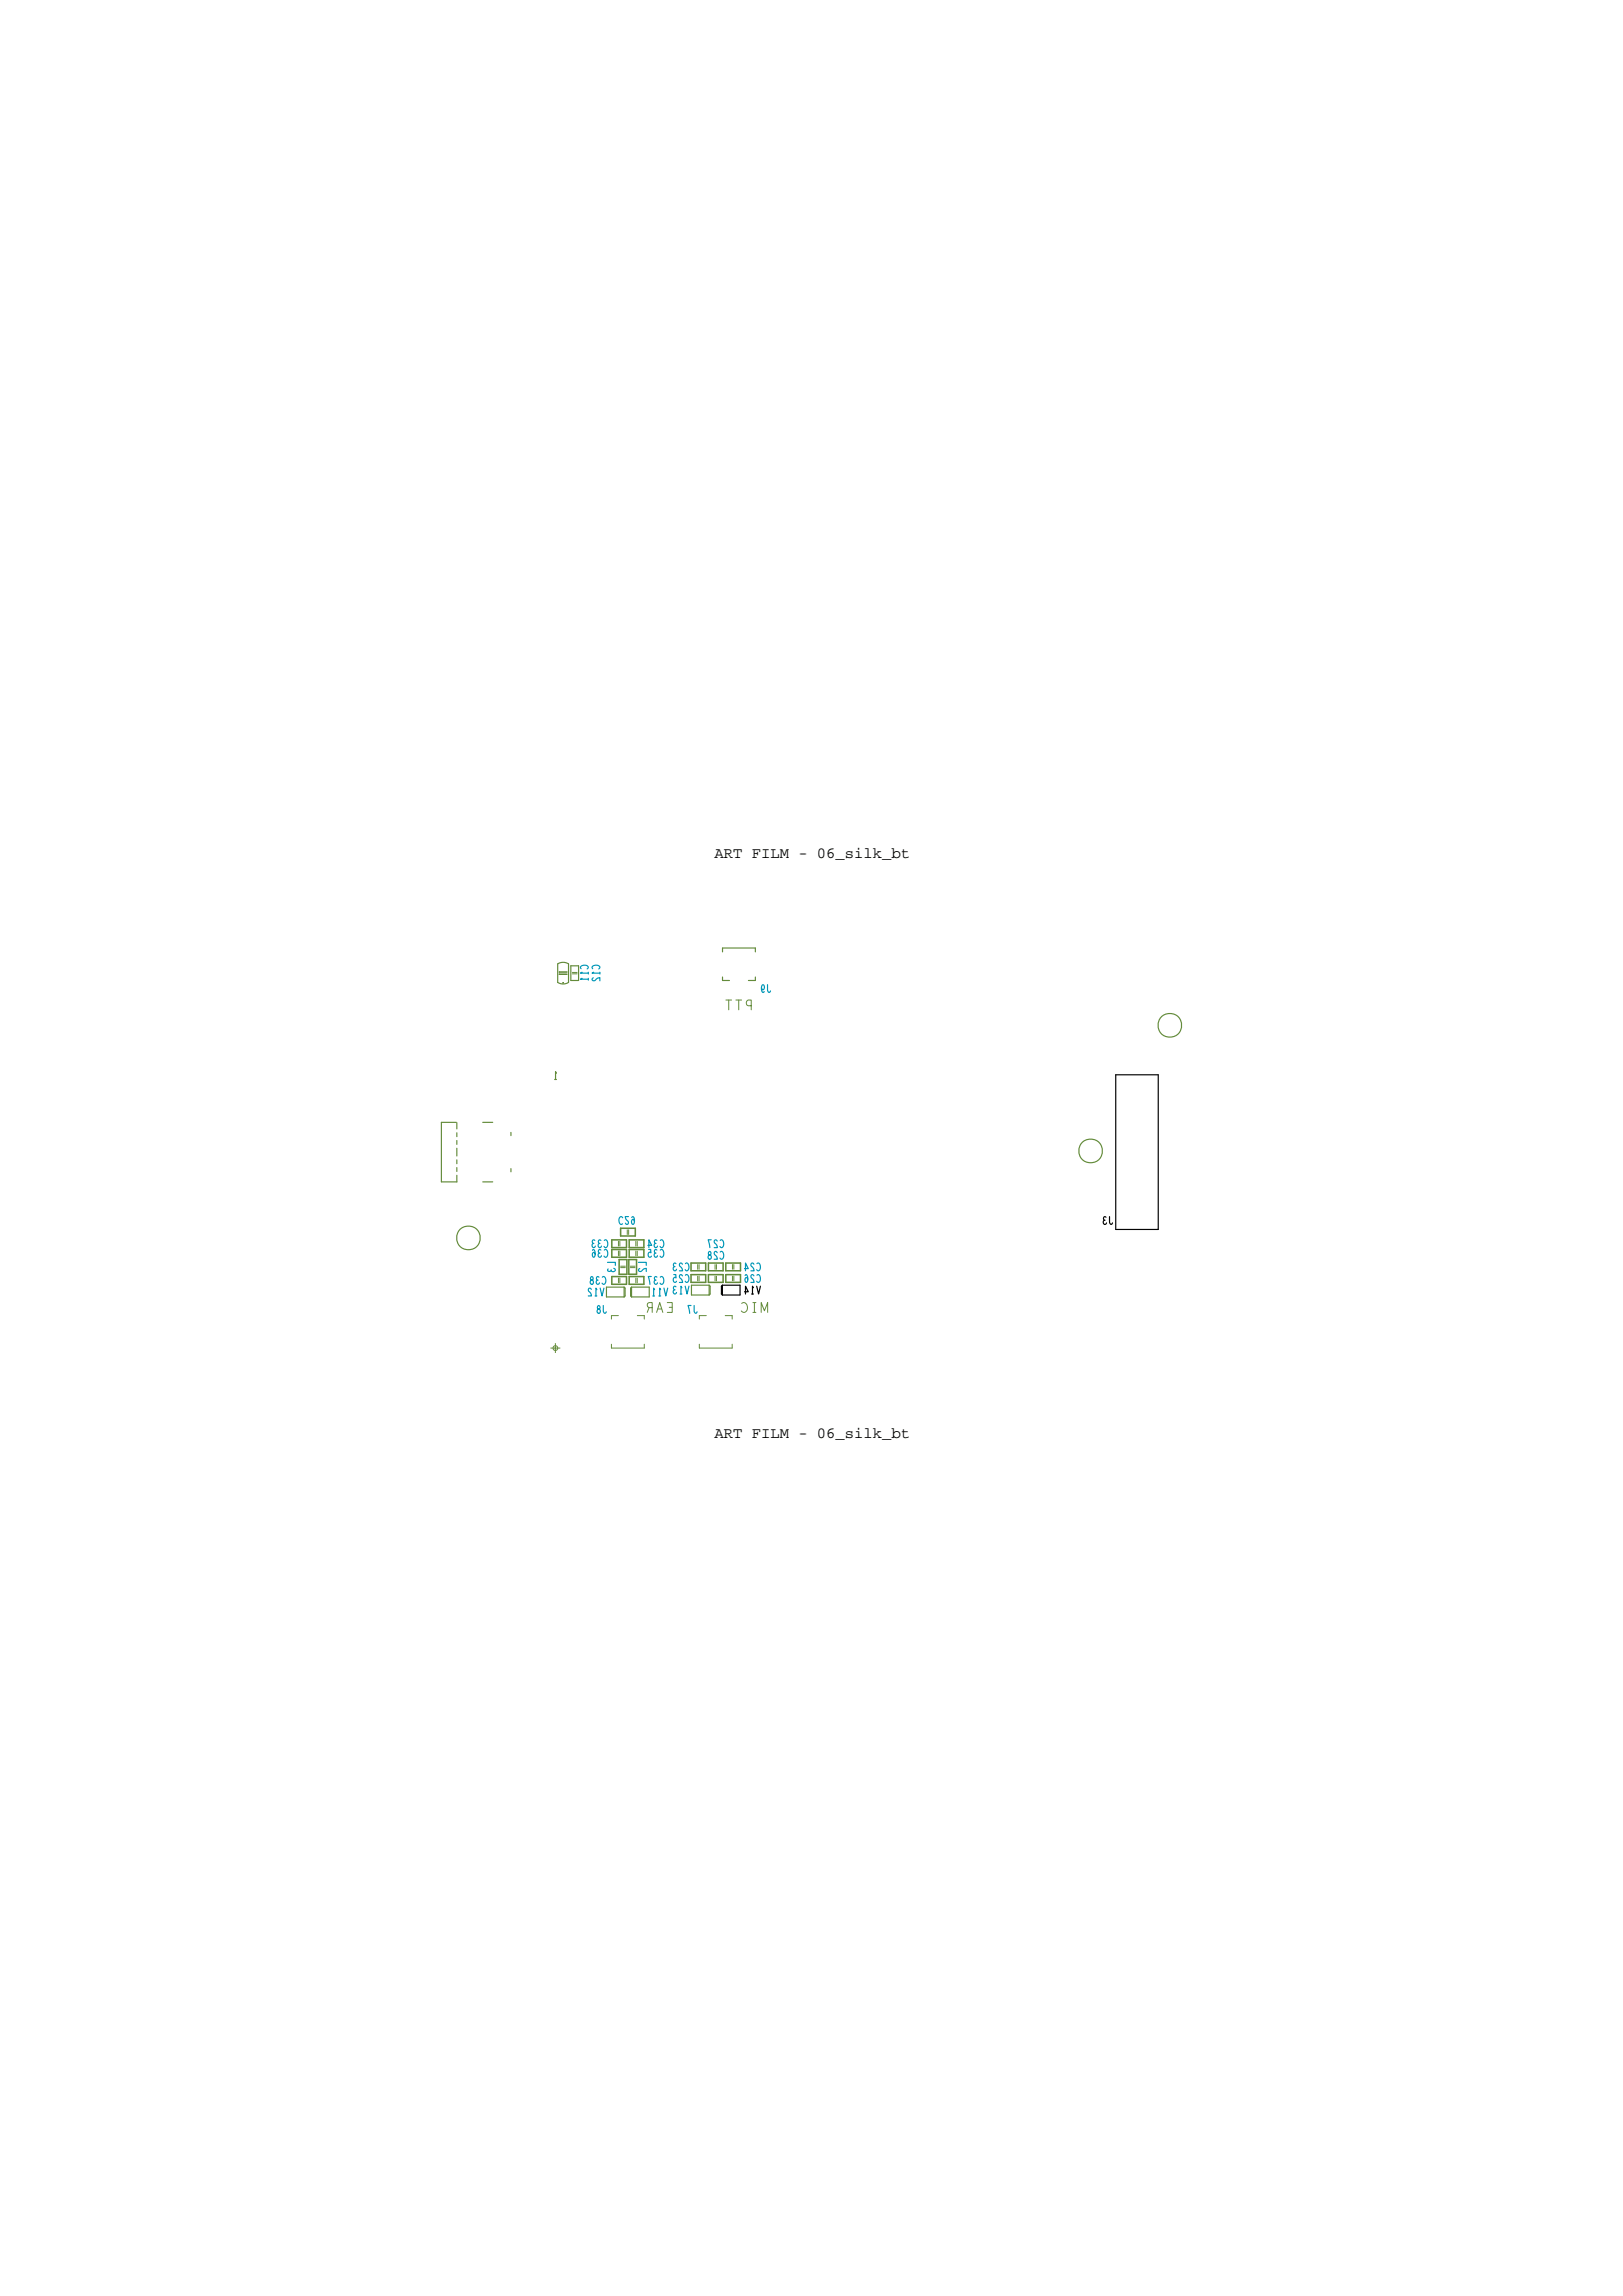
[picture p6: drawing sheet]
<svg xmlns="http://www.w3.org/2000/svg" width="210mm" height="297mm" viewBox="0 0 210 297" stroke-linecap="round" stroke-linejoin="round" font-family="sans-serif">
<defs><g id="words">
<g font-size="2">
<text x="92.5" y="111">ART FILM - 06_silk_bt</text>
<text x="92.5" y="186">ART FILM - 06_silk_bt</text>
</g>
<g font-size="1.3" fill="#638b3a">
<text x="97.4" y="129.4" transform="rotate(-180 97.4 129.4)">PTT</text>
<text x="87.1" y="168.5" transform="rotate(-180 87.1 168.5)">EAR</text>
</g>
<g font-size="1" fill="#0097b7">
<text x="78.7" y="160.4" transform="rotate(-180 78.7 160.4)">C33</text>
<text x="89.2" y="166.4" transform="rotate(-180 89.2 166.4)">V13 V11</text>
</g>
</g></defs>
<!-- layer: Components -->
<path d="M144.4 139h5.5zM144.4 139v20zM149.9 139v20zM144.4 159h5.5zM93.3 166.4l.2-.2zM93.3 166.4v1zM93.3 167.4l.2 .1zM93.5 166.2v1.3zM93.5 166.2h2.3zM93.5 167.5h2.3zM95.8 166.2v1.3z" fill="none" stroke="#000" stroke-width=".15"/>
<g fill="none" stroke="#638b3a" stroke-width=".15">
<path d="M72.2 127.1a1.32 1.32 0 0 0 1.4 0M72.2 124.7v2.4zM72.2 124.7a1.32 1.32 0 0 1 1.4 0M73.6 124.7v2.4zM73.9 126.8h1zM73.9 124.9h1zM73.9 124.9v1.9zM74.9 124.9v1.9zM93.5 122.6h4.2zM93.5 122.6v.5zM93.5 126.8h.9zM93.5 126.4v.4z"/>
<path d="M96.8 126.8h.9zM97.7 126.4v.4zM97.7 122.6v.5zM57.1 145.2h1.9zM57.1 145.2v7.7zM57.1 152.9h2zM59.1 148.5v1zM59.1 147.5v.5zM59.1 146.5v.5zM59.1 145.2v.8zM59.1 152v.9zM59.1 151v.5z"/>
<path d="M59.1 150v.5zM62.5 145.2h1.3zM62.5 152.9h1.3zM66.1 146.5v.4zM66.1 151.2v.4zM78.5 167.8h2.3zM78.5 166.5v1.3zM78.5 166.5h2.3zM80.8 166.5l.1 .1zM80.8 166.5v1.3zM80.9 167.6l-.1 .2zM80.9 166.6v1z"/>
<path d="M81.6 166.6v1zM81.6 167.6l.1 .2zM81.7 166.5l-.1 .1zM81.7 166.5v1.3zM81.7 166.5h2.3zM81.7 167.8h2.3zM84 166.5v1.3zM89.5 167.5h2.3zM89.5 166.2h2.3zM91.8 166.2l.1 .2zM91.8 166.2v1.3zM91.9 167.4l-.1 .1z"/>
<path d="M91.9 166.4v1z"/>
<circle cx="151.4" cy="132.6" r="1.54"/>
<circle cx="141.1" cy="148.9" r="1.54"/>
<circle cx="60.6" cy="160.1" r="1.54"/>
</g>
<g fill="none" stroke="#638b3a" stroke-width=".13">
<path d="M72.8 127.1h.1zM74.1 126h.6zM74.1 125.8h.6zM81.2 159.1v.6zM81.3 159.1v.6zM79.1 170.2h.9zM79.1 170.2v.4zM79.1 173.9v.5zM79.1 174.4h4.3zM80 165.3v.6zM80 161.8v.6zM80 160.6v.6z"/>
<path d="M80.2 165.3v.6zM80.2 161.8v.6zM80.2 160.6v.6zM80.3 163.8h.6zM80.3 164h.6zM81.6 163.8h.6zM81.6 164h.6zM82.3 165.3v.6zM82.3 161.8v.6zM82.3 160.6v.6zM82.5 165.3v.6zM82.5 161.8v.6z"/>
<path d="M82.5 160.6v.6zM82.5 170.2h.9zM83.4 170.2v.4zM83.4 173.9v.5zM90.3 165.1v.6zM90.3 163.6v.6zM90.5 165.1v.6zM90.5 163.6v.6zM90.5 170.2h.9zM90.5 170.2v.4zM90.5 173.9v.5zM90.5 174.4h4.2z"/>
<path d="M92.5 165.1v.6zM92.5 163.6v.6zM92.7 165.1v.6zM92.7 163.6v.6zM93.8 170.2h.9zM94.7 170.2v.4zM94.7 173.9v.5zM94.8 165.1v.6zM94.8 163.6v.6zM95 165.1v.6zM95 163.6v.6z"/>
</g>
<g fill="none" stroke="#638b3a" stroke-width=".2">
<path d="M72.4 126h.1M72.4 126h1zM72.4 125.7h.1M72.4 125.7h1zM80.3 158.9v1zM80.3 159.9h1.9zM80.3 158.9h1.9zM82.2 158.9v1zM79.2 165.1h1.9zM79.2 165.1v1zM79.2 166.1h1.9zM79.2 161.6h1.9z"/>
<path d="M79.2 161.6v1zM79.2 162.6h1.9zM79.2 160.4h1.9zM79.2 160.4v1zM79.2 161.4h1.9zM80.1 162.9h1zM80.1 162.9v1.9zM80.1 164.8h1zM81.1 165.1v1zM81.1 161.6v1zM81.1 160.4v1zM81.1 162.9v1.9z"/>
<path d="M81.4 162.9h1zM81.4 162.9v1.9zM81.4 164.8h1zM81.4 165.1v1zM81.4 166.1h1.9zM81.4 165.1h1.9zM81.4 161.6v1zM81.4 162.6h1.9zM81.4 161.6h1.9zM81.4 160.4v1zM81.4 161.4h1.9zM81.4 160.4h1.9z"/>
<path d="M82.4 162.9v1.9zM83.3 165.1v1zM83.3 161.6v1zM83.3 160.4v1zM89.4 164.9v1zM89.4 165.9h1.9zM89.4 164.9h1.9zM89.4 163.4v1zM89.4 164.4h1.9zM89.4 163.4h1.9zM91.3 164.9v1zM91.3 163.4v1z"/>
<path d="M91.7 164.9v1zM91.7 165.9h1.9zM91.7 164.9h1.9zM91.7 163.4v1zM91.7 164.4h1.9zM91.7 163.4h1.9zM93.6 164.9v1zM93.6 163.4v1zM93.9 164.9h1.9zM93.9 164.9v1zM93.9 165.9h1.9zM93.9 163.4h1.9z"/>
<path d="M93.9 163.4v1zM93.9 164.4h1.9zM95.8 164.9v1zM95.8 163.4v1z"/>
</g>
<!-- layer: Text -->
<path d="M143 157.8a.25 .25 0 0 0-.3 .4 .25 .25 0 0 0 .4 .1l.1-.1M143.1 157.5a.22 .22 0 0 0-.3 0 .22 .22 0 0 0 .1 .3M143.6 157.4v.8l.2 .2 .1-.2M96.3 167.1h.5l-.3-.7v1M97.2 167.4h.3M97.5 166.6l-.1-.2v1M97.9 166.4l.3 1 .2-1" fill="none" stroke="#000" stroke-width=".15"/>
<g fill="none" stroke="#0097b7" stroke-width=".15">
<path d="M75.2 125.3l-.1-.1a.43 .43 0 0 1 .3-.4 .43 .43 0 0 1 .4 .1 .25 .25 0 0 1 .3 .1 .25 .25 0 0 1-.1 .3M75.3 126.6l-.2 .1h1M75.3 125.8l-.2 .1h1M76.1 125.8v.2M76.1 126.6v.2M76.7 125.3l-.1-.1a.43 .43 0 0 1 .3-.4 .43 .43 0 0 1 .4 .1 .25 .25 0 0 1 .3 .1 .25 .25 0 0 1-.1 .3M76.8 126.5a.22 .22 0 0 0-.1 .3 .22 .22 0 0 0 .3 0 .69 .69 0 0 1 .6-.3v.4M76.8 125.8l-.2 .1h1M77.6 125.8v.2M98.5 127.8l.1 .2a.3 .3 0 0 0 .3-.3 .3 .3 0 0 0-.2-.3 .78 .78 0 0 0 0 1l.2-.1M99.3 127.4v.8l.2 .2 .2-.2M80.6 157.5a.25 .25 0 0 0-.3-.1 .25 .25 0 0 0-.2 .3 .43 .43 0 0 0 0 .4 .43 .43 0 0 0 .4 .3v-.1"/>
<path d="M81.3 157.4h-.4a.69 .69 0 0 0 .4 .6 .22 .22 0 0 1 0 .3 .22 .22 0 0 1-.4-.1M81.7 157.5l.2-.1a.72 .72 0 0 1 0 1 .38 .38 0 0 1 0-.7l.2 .3M76.5 165.2l-.1 .2 .1 .2a.27 .27 0 0 1 .3 .2 .27 .27 0 0 1-.4 .3v-.2a.28 .28 0 0 1 .3-.3v-.4zM76.5 166.8a.22 .22 0 0 0-.3-.1 .22 .22 0 0 0 0 .3 .69 .69 0 0 1 .3 .6h-.4M76.7 161.7l.1-.1a.7 .7 0 0 1 0 1 .33 .33 0 0 1-.2-.3 .33 .33 0 0 1 .3-.3l.1 .2M76.8 160.8a.25 .25 0 0 0-.2 .4 .25 .25 0 0 0 .4 .1v-.1M77 167.6h.2M77.2 166.8l-.1-.2v1M77.4 165.6a.25 .25 0 0 0-.3 .3 .25 .25 0 0 0 .4 .2l.1-.2M77.4 168.9l-.1 .2 .1 .2a.27 .27 0 0 1 .3 .3 .27 .27 0 0 1-.4 .2v-.2a.28 .28 0 0 1 .3-.3v-.3zM77.5 165.2a.22 .22 0 0 0-.3 .1 .22 .22 0 0 0 .1 .3M77.6 160.8a.25 .25 0 0 0-.2 .4 .25 .25 0 0 0 .4 .1v-.1"/>
<path d="M77.6 162.1a.25 .25 0 0 0-.2 .3 .25 .25 0 0 0 .4 .2v-.2M77.7 166.6l.2 1 .2-1M77.7 161.7a.22 .22 0 0 0-.3 .1 .22 .22 0 0 0 .1 .3M77.9 165.2h.1a.43 .43 0 0 1 .4 .2 .43 .43 0 0 1 0 .4 .25 .25 0 0 1-.2 .3 .25 .25 0 0 1-.3-.1M78.1 168.9v.8l.2 .2 .2-.2M78.2 160.5v-.1a.43 .43 0 0 1 .4 .2 .43 .43 0 0 1 0 .5 .25 .25 0 0 1-.1 .3 .25 .25 0 0 1-.3-.2M78.2 161.7a.43 .43 0 0 1 .4 .2 .43 .43 0 0 1 0 .4 .25 .25 0 0 1-.1 .3 .25 .25 0 0 1-.3-.1M78.6 163.3h1v.4M78.7 164.1a.22 .22 0 0 0 .1 .4 .22 .22 0 0 0 .3-.2M79.4 164.1a.25 .25 0 0 1 .2 .3 .25 .25 0 0 1-.3 .1 .25 .25 0 0 1-.2-.2M82.6 163.3h1v.4M82.8 164.1a.22 .22 0 0 0-.1 .3 .22 .22 0 0 0 .3 0 .69 .69 0 0 1 .6-.3v.4"/>
<path d="M83.8 161.1h.5l-.3-.7v1M83.9 161.6h.3v.5l-.1-.1a.31 .31 0 0 0-.2 .3 .31 .31 0 0 0 .3 .3l.1-.1M84.3 165.1h-.4l.2 1M84.5 167.6h.2M84.7 166.8l-.1-.2v1M84.9 165.6a.25 .25 0 0 0-.3 .3 .25 .25 0 0 0 .4 .2l.1-.2M84.9 160.8a.25 .25 0 0 0-.3 .4 .25 .25 0 0 0 .4 .1l.1-.1M84.9 162.1a.25 .25 0 0 0-.3 .3 .25 .25 0 0 0 .4 .2l.1-.2M85 165.2a.22 .22 0 0 0-.3 .1 .22 .22 0 0 0 .1 .3M85 160.5a.22 .22 0 0 0-.3 0 .22 .22 0 0 0 .1 .3M85 161.7a.22 .22 0 0 0-.3 .1 .22 .22 0 0 0 .1 .3M85.2 167.6h.3"/>
<path d="M85.4 165.2h.1a.43 .43 0 0 1 .4 .2 .43 .43 0 0 1 0 .4 .25 .25 0 0 1-.2 .3 .25 .25 0 0 1-.3-.1M85.4 160.5l.1-.1a.43 .43 0 0 1 .4 .2 .43 .43 0 0 1 0 .5 .25 .25 0 0 1-.2 .3 .25 .25 0 0 1-.3-.2M85.4 161.7h.1a.43 .43 0 0 1 .4 .2 .43 .43 0 0 1 0 .4 .25 .25 0 0 1-.2 .3 .25 .25 0 0 1-.3-.1M85.5 166.8l-.1-.2v1M85.9 166.6l.2 1 .3-1M87.2 164.9h.2l.1 .4-.1-.1a.31 .31 0 0 0-.3 .4 .31 .31 0 0 0 .3 .3l.1-.2M87.3 163.8a.25 .25 0 0 0-.2 .4 .25 .25 0 0 0 .4 .1v-.1M87.5 163.5a.22 .22 0 0 0-.4 0 .22 .22 0 0 0 .2 .3M88.3 165a.22 .22 0 0 0-.3-.1 .22 .22 0 0 0 0 .4 .69 .69 0 0 1 .3 .6h-.4M88.3 163.5a.22 .22 0 0 0-.3-.1 .22 .22 0 0 0 0 .4 .69 .69 0 0 1 .3 .6h-.4M88.7 165v-.1a.43 .43 0 0 1 .4 .2 .43 .43 0 0 1 0 .5 .25 .25 0 0 1-.1 .3 .25 .25 0 0 1-.3-.2M88.7 163.5v-.1a.43 .43 0 0 1 .4 .2 .43 .43 0 0 1 0 .5 .25 .25 0 0 1-.1 .3 .25 .25 0 0 1-.3-.2"/>
<path d="M89.4 168.9h-.4l.2 1M89.8 168.9v.8l.2 .2 .2-.2M91.7 161.9l-.1 .2 .1 .2a.27 .27 0 0 1 .3 .3 .27 .27 0 0 1-.3 .2l-.1-.2a.28 .28 0 0 1 .3-.3l.1-.3zM92 160.4h-.4l.2 1M92.8 162a.22 .22 0 0 0-.3-.1 .22 .22 0 0 0 0 .4 .69 .69 0 0 1 .3 .6h-.4M92.8 160.5a.22 .22 0 0 0-.3-.1 .22 .22 0 0 0 0 .4 .69 .69 0 0 1 .3 .6h-.4M93.2 162v-.1a.43 .43 0 0 1 .4 .2 .43 .43 0 0 1 0 .5 .25 .25 0 0 1-.1 .3 .25 .25 0 0 1-.3-.2M93.2 160.5v-.1a.43 .43 0 0 1 .4 .2 .43 .43 0 0 1 0 .5 .25 .25 0 0 1-.1 .3 .25 .25 0 0 1-.3-.2M96.3 164.1h.5l-.3-.7v1M96.4 165l.1-.1a.7 .7 0 0 1 .1 1 .33 .33 0 0 1-.2-.3 .33 .33 0 0 1 .2-.3l.2 .2M97.5 165a.22 .22 0 0 0-.3-.1 .22 .22 0 0 0 0 .4 .69 .69 0 0 1 .4 .6h-.4M97.5 163.5a.22 .22 0 0 0-.3-.1 .22 .22 0 0 0 0 .4 .69 .69 0 0 1 .4 .6h-.4"/>
<path d="M97.9 165l.1-.1a.43 .43 0 0 1 .4 .2 .43 .43 0 0 1 0 .5 .25 .25 0 0 1-.2 .3 .25 .25 0 0 1-.3-.2M97.9 163.5l.1-.1a.43 .43 0 0 1 .4 .2 .43 .43 0 0 1 0 .5 .25 .25 0 0 1-.2 .3 .25 .25 0 0 1-.3-.2"/>
</g>
<path d="M94.3 129.4v1.2M95.6 129.4v1.2M97.2 130.1h-.4a.4 .4 0 0 1-.2-.4 .4 .4 0 0 1 .2-.3h.4v1.2M84 169.2l-.3 .6M84.4 169.2h-.4a.34 .34 0 0 1-.3-.4 .34 .34 0 0 1 .3-.3h.4v1.3M85 169.8l.4-1.3 .4 1.3M86.3 168.5h.7v1.3h-.7M96 168.6a.51 .51 0 0 1 .6 0 .51 .51 0 0 1 .1 .6 .46 .46 0 0 1-.2 .5 .46 .46 0 0 1-.6-.1M97.4 169.8h.4M97.4 168.5h.4M97.6 168.5v1.3M98.5 169.8v-1.3l.4 1.1 .4-1.1v1.3" fill="none" stroke="#638b3a" stroke-width=".13"/>
<path d="M71.8 139.6h.2M72 138.8l-.1-.2v1" fill="none" stroke="#638b3a" stroke-width=".15"/>
<!-- layer: Drawing Origin -->
<path d="M71.2 174.4h1.3M71.6 174.2l.3-.1 .2 .1 .1 .2-.1 .2-.2 .1-.3-.1v-.2zM71.9 173.7v1.3" fill="none" stroke="#638b3a" stroke-width=".13"/>
<use href="#words"/>
</svg>
